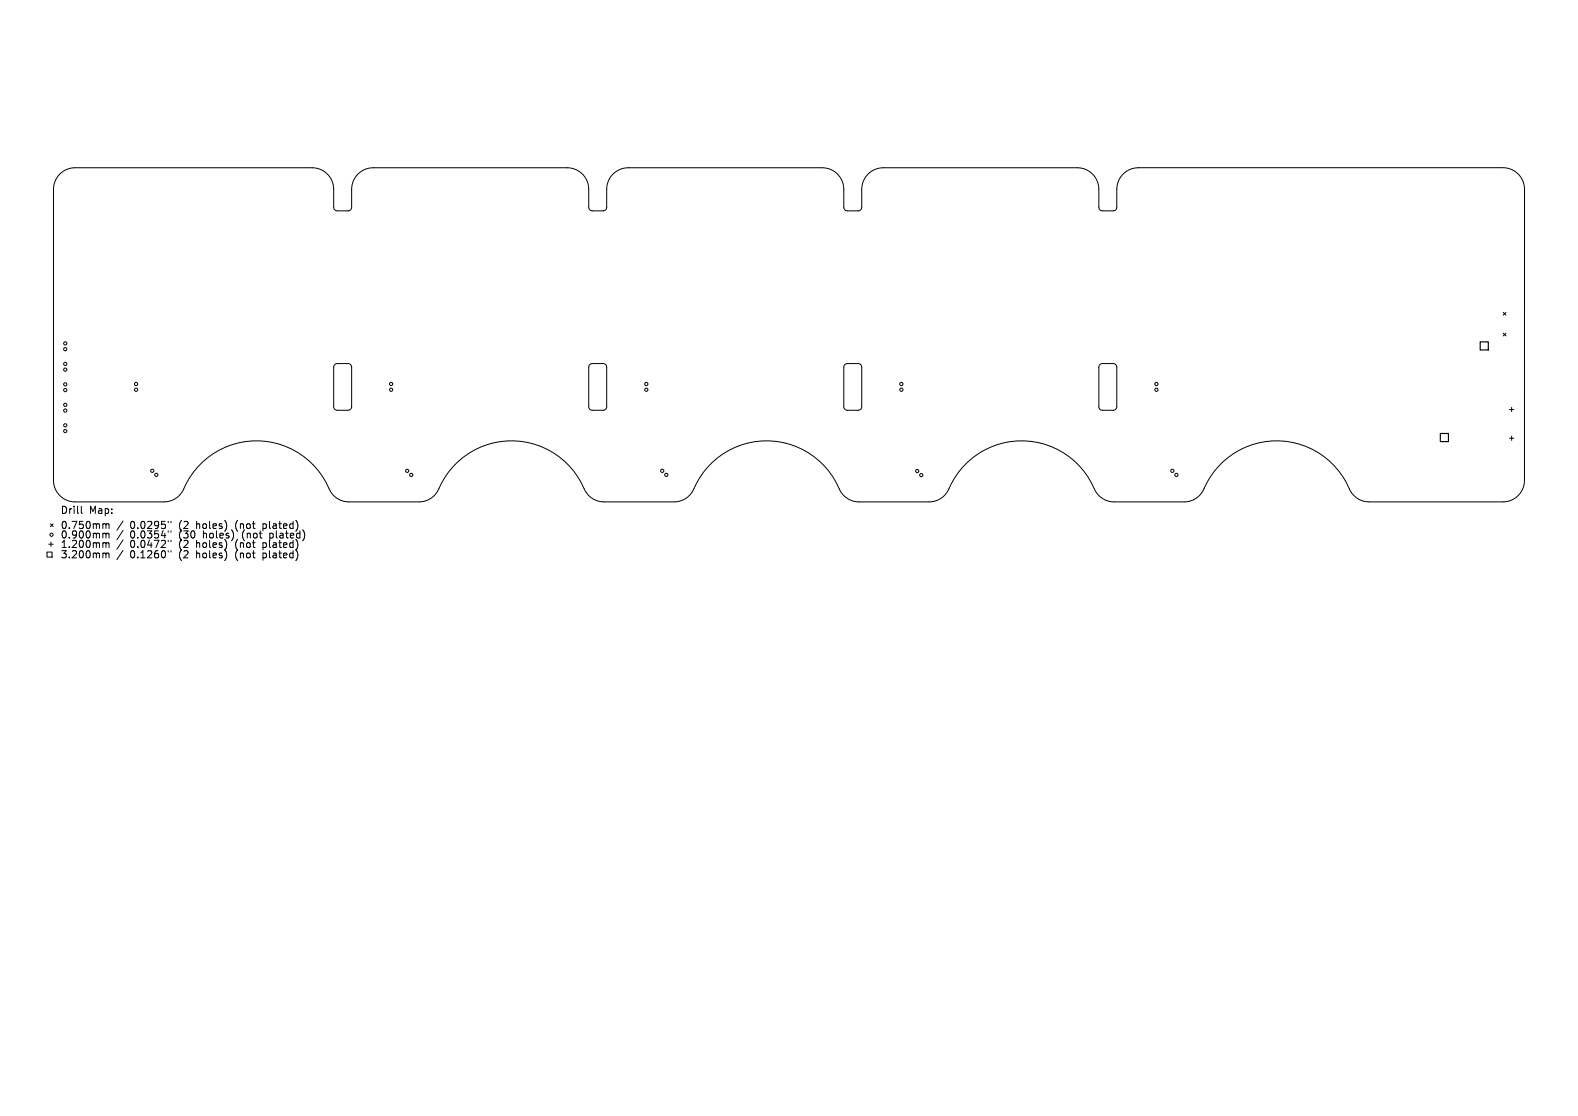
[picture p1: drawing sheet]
<svg xmlns="http://www.w3.org/2000/svg" width="297mm" height="210mm" viewBox="0 0 297 210" stroke-linecap="round" stroke-linejoin="round" font-family="sans-serif">
<defs><g id="words">
<g font-size="1.9">
<text x="11.4" y="96.9">Drill</text>
<text x="11.4" y="99.7">0.750mm</text>
<text x="11.4" y="101.5">0.900mm</text>
<text x="16.8" y="96.9">Map:</text>
<text x="24.5" y="99.7">0.0295&quot;</text>
<text x="24.5" y="101.5">0.0354&quot;</text>
<text x="33.8" y="99.7">(2</text>
<text x="33.8" y="101.5">(30</text>
<text x="37.1" y="99.7">holes)</text>
<text x="38.4" y="101.5">holes)</text>
<text x="44.6" y="99.7">(not</text>
<text x="45.9" y="101.5">(not</text>
<text x="49.9" y="99.7">plated)</text>
<text x="51.2" y="101.5">plated)</text>
<text x="11.4" y="103.3">1.200mm</text>
<text x="11.4" y="105.2">3.200mm</text>
<text x="24.5" y="103.3">0.0472&quot;</text>
<text x="24.5" y="105.2">0.1260&quot;</text>
<text x="33.8" y="103.3">(2</text>
<text x="33.8" y="105.2">(2</text>
<text x="37.1" y="103.3">holes)</text>
<text x="37.1" y="105.2">holes)</text>
<text x="44.6" y="103.3">(not</text>
<text x="44.6" y="105.2">(not</text>
<text x="49.9" y="103.3">plated)</text>
<text x="49.9" y="105.2">plated)</text>
</g>
</g></defs>
<g fill="none" stroke="#000" stroke-width=".19">
<path d="M11.3 32.8a4.1 4.1 0 0 1 2.8-1.2h44.6a4.1 4.1 0 0 1 4.1 4v3.5a.68 .68 0 0 0 .7 .6h2.1a.68 .68 0 0 0 .6-.7v-3.7a4.1 4.1 0 0 1 4-3.7h36.9a4.1 4.1 0 0 1 3.7 4v3.5a.68 .68 0 0 0 .7 .6h2.1a.68 .68 0 0 0 .6-.7v-3.7a4.1 4.1 0 0 1 4-3.7h36.9a4.1 4.1 0 0 1 3.7 4v3.5a.68 .68 0 0 0 .7 .6h2.1a.68 .68 0 0 0 .6-.7v-3.7a4.1 4.1 0 0 1 4-3.7h36.6a4.1 4.1 0 0 1 4 4v3.5a.68 .68 0 0 0 .7 .6h2.1a.68 .68 0 0 0 .6-.7v-3.7a4.1 4.1 0 0 1 4.1-3.7h68.9a4.1 4.1 0 0 1 3.7 4v55.1a4.1 4.1 0 0 1-4 3.7h-25.3a4.1 4.1 0 0 1-3.6-2.4 14.9 14.9 0 0 0-14-9 14.9 14.9 0 0 0-13.6 9.4 4.1 4.1 0 0 1-3.5 2h-13.3a4.1 4.1 0 0 1-3.6-2.4 14.9 14.9 0 0 0-14-9 14.9 14.9 0 0 0-13.6 9.4 4.1 4.1 0 0 1-3.5 2h-13.3a4.1 4.1 0 0 1-3.6-2.4 14.9 14.9 0 0 0-14-9 14.9 14.9 0 0 0-13.6 9.4 4.1 4.1 0 0 1-3.5 2h-13.4a4.1 4.1 0 0 1-3.6-2.4 14.9 14.9 0 0 0-13.9-9 14.9 14.9 0 0 0-13.6 9.4 4.1 4.1 0 0 1-3.5 2h-13.4a4.1 4.1 0 0 1-3.6-2.4 14.9 14.9 0 0 0-13.9-9 14.9 14.9 0 0 0-13.6 9.4 4.1 4.1 0 0 1-3.5 2h-17.1a4.1 4.1 0 0 1-3.7-4v-55.1a4.1 4.1 0 0 1 1.2-2.5zM214.3 31.6h.1M282.9 58.8l.5 .5M283.4 58.8l-.5 .5M63 68.6l.4-.2h2.1a.68 .68 0 0 1 .7 .7v7.4a.68 .68 0 0 1-.7 .7h-2a.68 .68 0 0 1-.7-.7v-7.4zM111 68.6l.4-.2h2.1a.68 .68 0 0 1 .7 .7v7.4a.68 .68 0 0 1-.7 .7h-2a.68 .68 0 0 1-.7-.7v-7.4zM159 68.6l.4-.2h2.1a.68 .68 0 0 1 .7 .7v7.4a.68 .68 0 0 1-.7 .7h-2a.68 .68 0 0 1-.7-.7v-7.4zM207 68.6l.4-.2h2.1a.68 .68 0 0 1 .7 .7v7.4a.68 .68 0 0 1-.7 .7h-2a.68 .68 0 0 1-.7-.7v-7.4zM282.9 62.7l.5 .5M283.4 62.7l-.5 .5M284.1 77.1h.8M284.5 76.7v.8"/>
<path d="M9.5 98.6l.5 .5M10 98.6l-.5 .5M15.3 95.3v1.1l.2 .2M19.6 98.6l.3 .2M19.9 98.8l.2-.2h.4v.9M19.9 98.8v.7M23.2 98l-1.2 1.8M23.2 99.8l-1.2 1.8M31.7 98.1v.3M31.7 99.9v.2M32.2 98.1v.3M32.2 99.9v.2"/>
<path d="M284.1 82.5h.8M284.5 82.1v.8M8.8 103.9h1v.9h-1zM9.2 102.4h.8M9.6 102v.8M19.6 100.3l.3 .2M19.6 102.1l.3 .2M19.6 104.1l.3 .2M19.9 100.5v.7M19.9 102.3v.7M19.9 104.3v.7M19.9 100.5l.2-.2 .4 .1v.8"/>
<path d="M19.9 102.3l.2-.2 .4 .1v.8M19.9 104.3l.2-.2h.4v.9M23.2 101.6l-1.2 1.8M23.2 103.6l-1.2 1.7M31.7 101.7v.2M31.7 103.6v.3M32.2 101.7v.2M32.2 103.6v.3"/>
<circle cx="12.3" cy="68.5" r=".3"/>
<circle cx="12.3" cy="77.3" r=".3"/>
<circle cx="12.3" cy="65.7" r=".3"/>
<circle cx="12.3" cy="73.4" r=".3"/>
<circle cx="12.3" cy="69.6" r=".3"/>
<circle cx="12.3" cy="76.2" r=".3"/>
<circle cx="12.3" cy="64.6" r=".3"/>
<circle cx="12.3" cy="72.3" r=".3"/>
<circle cx="25.6" cy="73.3" r=".3"/>
<circle cx="25.6" cy="72.3" r=".3"/>
<circle cx="73.6" cy="72.3" r=".3"/>
<circle cx="73.6" cy="73.3" r=".3"/>
<circle cx="121.6" cy="72.3" r=".3"/>
<circle cx="121.6" cy="73.3" r=".3"/>
<circle cx="169.6" cy="73.3" r=".3"/>
<circle cx="169.6" cy="72.3" r=".3"/>
<circle cx="217.7" cy="73.3" r=".3"/>
<circle cx="217.7" cy="72.3" r=".3"/>
<circle cx="12.3" cy="80" r=".3"/>
<circle cx="12.3" cy="81.1" r=".3"/>
<circle cx="28.7" cy="88.6" r=".3"/>
<circle cx="29.4" cy="89.4" r=".3"/>
<circle cx="76.6" cy="88.6" r=".3"/>
<circle cx="77.4" cy="89.4" r=".3"/>
<circle cx="124.6" cy="88.6" r=".3"/>
<circle cx="125.4" cy="89.4" r=".3"/>
<circle cx="172.6" cy="88.6" r=".3"/>
<circle cx="173.4" cy="89.4" r=".3"/>
<circle cx="220.6" cy="88.6" r=".3"/>
<circle cx="221.4" cy="89.4" r=".3"/>
<circle cx="9.7" cy="100.6" r=".3"/>
</g>
<path d="M278.6 64.3h1.5v1.6h-1.5zM271.1 81.6h1.5v1.5h-1.5z" fill="none" stroke="#000" stroke-width=".22"/>
<use href="#words"/>
</svg>
